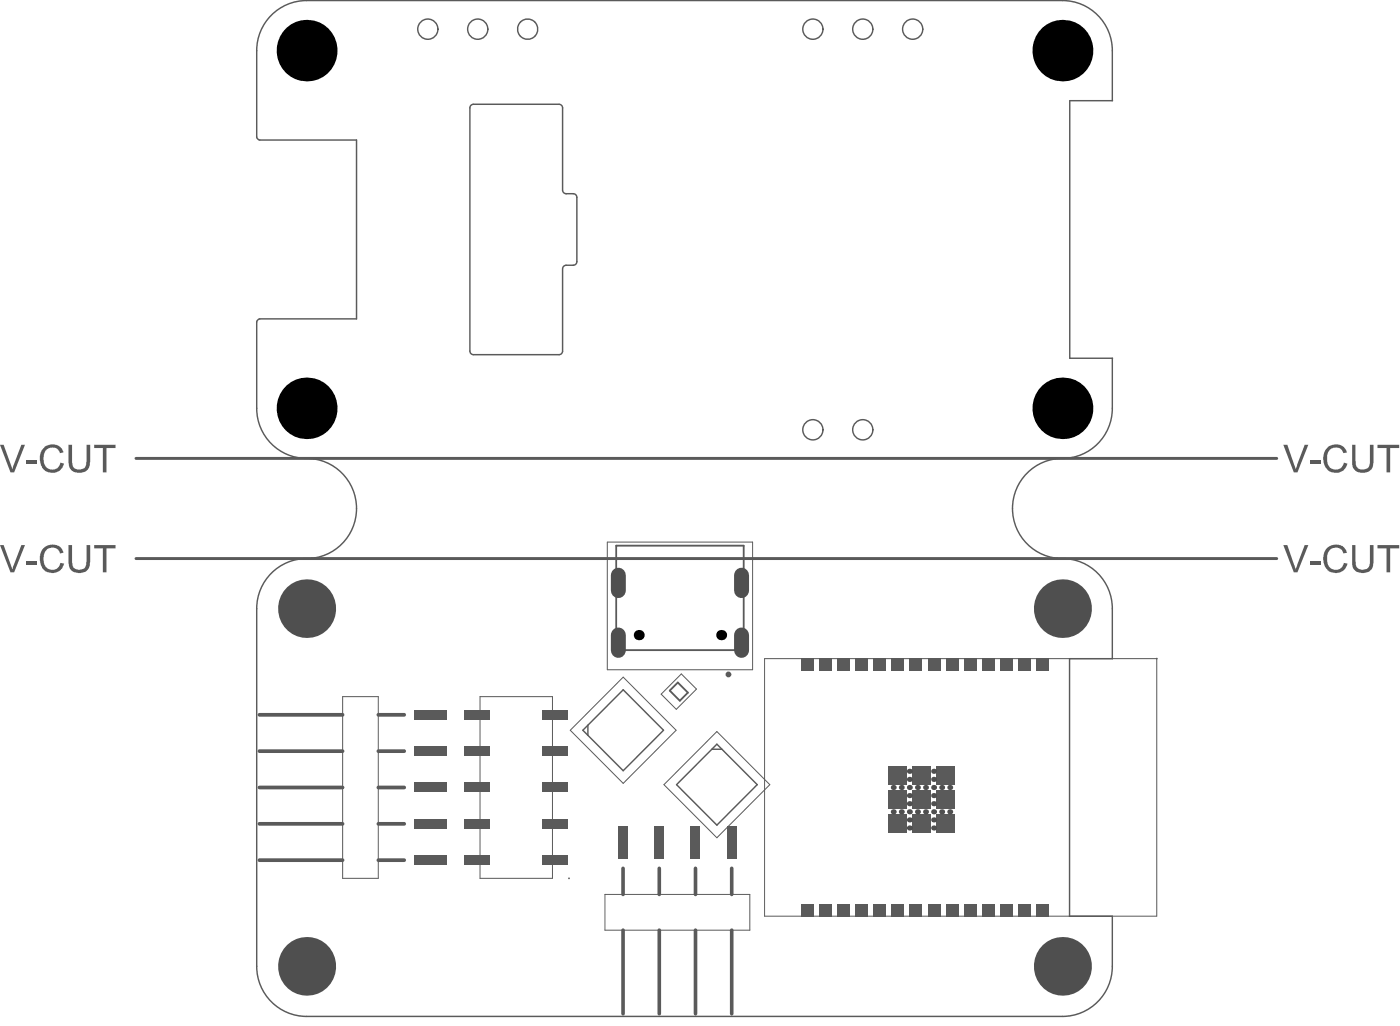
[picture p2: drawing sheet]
<svg xmlns="http://www.w3.org/2000/svg" width="163mm" height="120mm" viewBox="0 0 163 120" stroke-linecap="round" stroke-linejoin="round" font-family="sans-serif">
<g fill="#5a5a5a">
<path d="M93.4 105.4h1.5v1.4h-1.5z"/>
<path d="M93.4 76.8h1.5v1.4h-1.5z"/>
<path d="M95.6 105.4h1.4v1.4h-1.4z"/>
<path d="M95.6 76.8h1.4v1.4h-1.4z"/>
<path d="M97.7 105.4h1.5v1.4h-1.5z"/>
<path d="M97.7 76.8h1.5v1.4h-1.5z"/>
<path d="M99.8 105.4h1.5v1.4h-1.5z"/>
<path d="M99.8 76.8h1.5v1.4h-1.5z"/>
<path d="M101.9 105.4h1.5v1.4h-1.5z"/>
<path d="M101.9 76.8h1.5v1.4h-1.5z"/>
<path d="M104 105.4h1.5v1.4h-1.5z"/>
<path d="M104 76.8h1.5v1.4h-1.5z"/>
<path d="M106.1 105.4h1.5v1.4h-1.5z"/>
<path d="M106.1 76.8h1.5v1.4h-1.5z"/>
<path d="M108.2 105.4h1.5v1.4h-1.5z"/>
<path d="M108.2 76.8h1.5v1.4h-1.5z"/>
<path d="M110.3 105.4h1.5v1.4h-1.5z"/>
<path d="M110.3 76.8h1.5v1.4h-1.5z"/>
<path d="M112.5 105.4h1.5v1.4h-1.5z"/>
<path d="M112.5 76.8h1.5v1.4h-1.5z"/>
<path d="M114.6 105.4h1.5v1.4h-1.5z"/>
<path d="M114.6 76.8h1.5v1.4h-1.5z"/>
<path d="M116.7 105.4h1.5v1.4h-1.5z"/>
<path d="M116.7 76.8h1.5v1.4h-1.5z"/>
<path d="M118.8 105.4h1.5v1.4h-1.5z"/>
<path d="M118.8 76.8h1.5v1.4h-1.5z"/>
<path d="M120.9 105.4h1.5v1.4h-1.5z"/>
<path d="M120.9 76.8h1.5v1.4h-1.5z"/>
<path d="M109.3 89.3h2.1v2.1h-2.1z"/>
<path d="M109.3 92.1h2.1v2.2h-2.1z"/>
<path d="M109.3 94.9h2.1v2.2h-2.1z"/>
<path d="M106.4 94.9h2.2v2.2h-2.2z"/>
<path d="M106.4 92.1h2.2v2.2h-2.2z"/>
<path d="M106.4 89.3h2.2v2.1h-2.2z"/>
<path d="M103.6 89.3h2.2v2.1h-2.2z"/>
<path d="M103.6 92.1h2.2v2.2h-2.2z"/>
<path d="M103.6 94.9h2.2v2.2h-2.2z"/>
<path d="M72.2 96.3h1v3.8h-1z"/>
<path d="M76.4 96.3h1v3.8h-1z"/>
<path d="M80.6 96.3h1.1v3.8h-1.1z"/>
<path d="M84.8 96.3h1.1v3.8h-1.1z"/>
<path d="M63.3 99.7h3v1.1h-3z"/>
<path d="M63.3 95.5h3v1.1h-3z"/>
<path d="M63.3 91.3h3v1h-3z"/>
<path d="M63.3 87h3v1.1h-3z"/>
<path d="M63.3 82.8h3v1.1h-3z"/>
<path d="M54.2 99.7h3v1.1h-3z"/>
<path d="M54.2 95.5h3v1.1h-3z"/>
<path d="M54.2 91.3h3v1h-3z"/>
<path d="M54.2 87h3v1.1h-3z"/>
<path d="M54.2 82.8h3v1.1h-3z"/>
<path d="M48.3 99.7h3.8v1.1h-3.8z"/>
<path d="M48.3 95.5h3.8v1.1h-3.8z"/>
<path d="M48.3 91.3h3.8v1h-3.8z"/>
<path d="M48.3 87h3.8v1.1h-3.8z"/>
<path d="M48.3 82.8h3.8v1.1h-3.8z"/>
<circle cx="135" cy="76.8" r=".1"/>
<circle cx="66.4" cy="102.4" r=".1"/>
</g>
<path d="M70.9 63.2h16.9v14.9h-16.9zM72.7 78.9l6.2 6.2-6.2 6.2-6.2-6.2zM79.5 78.6l1.8 1.7-2.4 2.4-1.8-1.8zM89.2 76.8h45.8v30h-45.8zM40 81.2h4.1v21.2h-4.1zM56 81.2h8.5v21.2h-8.5zM83.6 85.3l6.2 6.2-6.2 6.2-6.1-6.2zM70.6 104.3h16.9v4.1h-16.9z" fill="none" stroke="#5a5a5a" stroke-width=".12"/>
<g fill="none" stroke="#5a5a5a" stroke-width=".43">
<path d="M30.3 96h9.7M30.3 91.8h9.7M30.3 87.6h9.7M30.3 83.3h9.7M44.1 96h3.1M44.1 91.8h3.1M44.1 87.6h3.1M44.1 83.3h3.1M30.3 100.3h9.7M44.1 100.3h3.1M72.7 101.2v3.1M72.7 108.4v9.8"/>
<path d="M76.9 101.2v3.1M76.9 108.4v9.8M81.1 101.2v3.1M81.1 108.4v9.8M85.4 101.2v3.1M85.4 108.4v9.8"/>
</g>
<g fill="none" stroke="#5a5a5a" stroke-width=".17">
<path d="M29.9 5.9v10.1M30.3 16.3h11.3v20.9h-11.3M35.8 .1h88.2M54.8 12.6v28.3M55.2 12.2h10M65.6 12.6v9.6M129.8 5.9v5.8M129.8 11.7h-5v30.1h5M29.9 37.5v10.1M65.6 31.3v9.6M66.1 30.9h.8M66.1 22.6h.8"/>
<path d="M67.3 23v7.5M55.2 41.3h10M129.8 41.8v5.8M29.9 70.9v41.7M129.8 70.9v5.9h-5v30h5v5.8M68.6 84.5v1.2M72.7 80.4l4.7 4.7-4.7 4.7-4.7-4.7zM83 87.3h1.2M83.6 86.7l4.7 4.8-4.7 4.7-4.7-4.7zM35.8 118.5h88.2"/>
</g>
<path d="M71.9 63.6h14.9v12.2h-14.9zM79.1 79.6l1.2 1.1-1 1-1.2-1.2z" fill="none" stroke="#5a5a5a" stroke-width=".21"/>
<g fill="none" stroke="#5a5a5a" stroke-width=".34">
<path d="M15.9 53.4h133.1M15.9 65.1h133.1"/>
<circle cx="85" cy="78.6" r=".17"/>
</g>
<g fill="#5a5a5a">
<path d="M0 51.8h.4l1 2.9 1.1-2.9h.4l-1.3 3.3h-.4z"/>
<path d="M3.1 53.7h1.2v.4h-1.2z"/>
<path d="M5.2 52.1l.6-.3a1.26 1.26 0 0 1 1.6 .9l-.4 .1-.1-.2a.97 .97 0 0 0-1.1-.4 .97 .97 0 0 0-.7 1v.3a1.06 1.06 0 0 0 1.2 1.2 1.06 1.06 0 0 0 .8-.8l.4 .1a1.44 1.44 0 0 1-1.6 1.1 1.44 1.44 0 0 1-1.3-1.4l.1-.6a1.32 1.32 0 0 1 .5-1z"/>
<path d="M8 51.8h.4v1.9a.84 .84 0 0 0 .5 1h.3a.69 .69 0 0 0 .9-.8v-2.1h.4v2.1a1.24 1.24 0 0 1-1.7 1.2 1.14 1.14 0 0 1-.8-1.3z"/>
<path d="M11 51.8h2.5v.4h-1.1v2.9h-.4v-2.9h-1z"/>
<path d="M0 63.5h.4l1 2.9 1.1-2.9h.4l-1.3 3.2h-.4z"/>
<path d="M3.1 65.4h1.2v.4h-1.2z"/>
<path d="M5 63.9l.2-.1a1.48 1.48 0 0 1 2.1 .2l.1 .4-.4 .1a.98 .98 0 0 0-1.1-.6 .98 .98 0 0 0-.8 1v.4a1.21 1.21 0 0 0 .6 1l.2 .1a.9 .9 0 0 0 1.2-.8l.4 .1-.1 .1a1.39 1.39 0 0 1-1.4 1 1.39 1.39 0 0 1-1.3-1.1l-.1-.9 .2-.6z"/>
<path d="M8 63.5h.4v2a.77 .77 0 0 0 .4 .8l.3 .1a.75 .75 0 0 0 .9-.5l.1-.4v-2h.4v2a1.28 1.28 0 0 1-1.9 1.2l-.3-.3a1.26 1.26 0 0 1-.3-1z"/>
<path d="M11 63.5h2.5v.4h-1.1v2.8h-.4v-2.8h-1z"/>
<path d="M149.7 63.5h.5l1 2.9 1-2.9h.4l-1.2 3.2h-.5z"/>
<path d="M152.8 65.4h1.2v.4h-1.2z"/>
<path d="M154.9 63.8l.1-.1a1.44 1.44 0 0 1 2.1 .5l.1 .2-.5 .1a.91 .91 0 0 0-1.5-.5l-.1 .2a1.84 1.84 0 0 0-.1 1.7v.1a.97 .97 0 0 0 1 .4 .97 .97 0 0 0 .8-.8l.4 .1a1.41 1.41 0 0 1-1.5 1.1 1.41 1.41 0 0 1-1.3-1.4v-.5a1.46 1.46 0 0 1 .5-1.1z"/>
<path d="M157.8 63.5h.3v1.9a.88 .88 0 0 0 .5 .9 .83 .83 0 0 0 1.2-.6v-2.2h.4v1.9a1.19 1.19 0 0 1-1.5 1.4 1.05 1.05 0 0 1-.9-1.3z"/>
<path d="M160.7 63.5h2.5v.4h-1v2.8h-.4v-2.8h-1.1z"/>
<path d="M149.7 51.8h.5l1 2.9 1-2.9h.4l-1.2 3.3h-.5z"/>
<path d="M152.8 53.7h1.2v.4h-1.2z"/>
<path d="M154.9 52.1l.7-.3a1.28 1.28 0 0 1 1.6 .9l-.5 .1a.94 .94 0 0 0-.9-.7 .94 .94 0 0 0-.9 .7l-.1 .8a1.02 1.02 0 0 0 1.1 1.2v-.1a.96 .96 0 0 0 .9-.8l.4 .1v.1a1.4 1.4 0 0 1-2.5 .5l-.3-.7v-.7a1.98 1.98 0 0 1 .5-1.1z"/>
<path d="M157.8 51.8h.3l.1 2a.83 .83 0 0 0 .6 .9 .83 .83 0 0 0 1-.5v-2.4h.4v2.1a1.26 1.26 0 0 1-1.7 1.2 1.18 1.18 0 0 1-.7-1.4z"/>
<path d="M160.7 51.8h2.5v.4h-1v2.9h-.4v-2.9h-1.1z"/>
</g>
<g fill="none" stroke="#5a5a5a" stroke-width=".17">
<path d="M29.9 16l.1 .1 .3 .2M35.8 .1a5.8 5.8 0 0 0-5.9 5.8M55.2 12.2h-.2l-.2 .4M65.2 12.2h.2l.2 .4M124 .1a5.8 5.8 0 0 1 5.8 5.8M30.3 37.2h-.2l-.2 .3M65.6 22.2l.1 .2 .4 .2M66.1 30.9l-.3 .1-.2 .3M66.9 22.6l.3 .2 .1 .2M67.3 30.5l-.1 .2-.3 .2M29.9 47.6a5.8 5.8 0 0 0 5.9 5.8 5.8 5.8 0 0 1 5.8 5.9 5.8 5.8 0 0 1-5.8 5.8 5.8 5.8 0 0 0-5.9 5.8M54.8 40.9l.1 .2 .3 .2"/>
<path d="M65.6 40.9v.2l-.4 .2M129.8 47.6a5.8 5.8 0 0 1-5.8 5.8 5.8 5.8 0 0 0-5.9 5.9 5.8 5.8 0 0 0 5.9 5.8 5.8 5.8 0 0 1 5.8 5.8M29.9 112.6a5.8 5.8 0 0 0 5.9 5.9M129.8 112.6a5.8 5.8 0 0 1-5.8 5.9"/>
<circle cx="49.9" cy="3.4" r="1.18"/>
<circle cx="55.7" cy="3.4" r="1.18"/>
<circle cx="61.6" cy="3.4" r="1.18"/>
<circle cx="94.8" cy="3.4" r="1.18"/>
<circle cx="100.7" cy="3.4" r="1.18"/>
<circle cx="106.5" cy="3.4" r="1.18"/>
<circle cx="94.8" cy="50.1" r="1.18"/>
<circle cx="100.7" cy="50.1" r="1.18"/>
</g>
<g fill="#000">
<circle cx="33.1" cy="5.9" r=".5"/>
<circle cx="33.5" cy="4.6" r=".5"/>
<circle cx="33.5" cy="7.2" r=".5"/>
<circle cx="34.4" cy="3.6" r=".5"/>
<circle cx="34.4" cy="8.2" r=".5"/>
<circle cx="35.8" cy="3.2" r=".5"/>
<circle cx="35.8" cy="8.6" r=".5"/>
<circle cx="37.1" cy="3.6" r=".5"/>
<circle cx="37.1" cy="8.2" r=".5"/>
<circle cx="38.1" cy="4.6" r=".5"/>
<circle cx="38.1" cy="7.2" r=".5"/>
<circle cx="38.4" cy="5.9" r=".5"/>
<circle cx="121.3" cy="5.9" r=".5"/>
<circle cx="121.6" cy="7.2" r=".5"/>
<circle cx="121.6" cy="4.6" r=".5"/>
<circle cx="122.6" cy="3.6" r=".5"/>
<circle cx="122.6" cy="8.2" r=".5"/>
<circle cx="123.9" cy="3.2" r=".5"/>
<circle cx="124" cy="8.6" r=".5"/>
<circle cx="125.3" cy="3.6" r=".5"/>
<circle cx="125.3" cy="8.2" r=".5"/>
<circle cx="126.3" cy="7.2" r=".5"/>
<circle cx="126.3" cy="4.6" r=".5"/>
<circle cx="126.6" cy="5.9" r=".5"/>
<circle cx="33.1" cy="47.6" r=".5"/>
<circle cx="33.5" cy="48.9" r=".5"/>
<circle cx="33.5" cy="46.3" r=".5"/>
<circle cx="34.4" cy="49.9" r=".5"/>
<circle cx="34.4" cy="45.3" r=".5"/>
<circle cx="35.8" cy="44.9" r=".5"/>
<circle cx="35.8" cy="50.3" r=".5"/>
<circle cx="37.1" cy="45.3" r=".5"/>
<circle cx="37.1" cy="49.9" r=".5"/>
<circle cx="38.1" cy="48.9" r=".5"/>
<circle cx="38.1" cy="46.3" r=".5"/>
<circle cx="38.4" cy="47.6" r=".5"/>
<circle cx="121.3" cy="47.6" r=".5"/>
<circle cx="121.6" cy="48.9" r=".5"/>
<circle cx="121.6" cy="46.3" r=".5"/>
<circle cx="122.6" cy="49.9" r=".5"/>
<circle cx="122.6" cy="45.3" r=".5"/>
<circle cx="124" cy="44.9" r=".5"/>
<circle cx="124" cy="50.3" r=".5"/>
<circle cx="125.3" cy="49.9" r=".5"/>
<circle cx="125.3" cy="45.3" r=".5"/>
<circle cx="126.3" cy="48.9" r=".5"/>
<circle cx="126.3" cy="46.3" r=".5"/>
<circle cx="126.6" cy="47.6" r=".5"/>
</g>
<circle cx="35.8" cy="112.6" r="3.4" fill="#4f4f4f"/>
<path d="M72.1 74v1.8M86.5 74v1.8" fill="none" stroke="#4f4f4f" stroke-width="1.8"/>
<g fill="#000">
<circle cx="74.5" cy="74" r=".59"/>
<circle cx="84.1" cy="74" r=".59"/>
</g>
<g fill="#4f4f4f">
<circle cx="106.1" cy="95.6" r=".29"/>
<circle cx="106.1" cy="96.5" r=".29"/>
<circle cx="124" cy="112.6" r="3.4"/>
<circle cx="108.9" cy="95.6" r=".29"/>
<circle cx="108.9" cy="96.5" r=".29"/>
<circle cx="105.2" cy="94.6" r=".29"/>
<circle cx="109.9" cy="94.6" r=".29"/>
<circle cx="106.1" cy="94.6" r=".29"/>
<circle cx="104.2" cy="94.6" r=".29"/>
<circle cx="104.2" cy="91.8" r=".29"/>
<circle cx="105.2" cy="91.8" r=".29"/>
<circle cx="106.1" cy="91.8" r=".29"/>
<circle cx="106.1" cy="89.9" r=".29"/>
<circle cx="106.1" cy="90.8" r=".29"/>
<circle cx="106.1" cy="92.7" r=".29"/>
<circle cx="106.1" cy="93.7" r=".29"/>
<circle cx="107" cy="94.6" r=".29"/>
<circle cx="107" cy="91.8" r=".29"/>
<circle cx="108" cy="94.6" r=".29"/>
<circle cx="108" cy="91.8" r=".29"/>
<circle cx="108.9" cy="94.6" r=".29"/>
<circle cx="108.9" cy="93.7" r=".29"/>
<circle cx="108.9" cy="92.7" r=".29"/>
<circle cx="108.9" cy="90.8" r=".29"/>
<circle cx="108.9" cy="89.9" r=".29"/>
<circle cx="108.9" cy="91.8" r=".29"/>
<circle cx="109.9" cy="91.8" r=".29"/>
<circle cx="110.8" cy="94.6" r=".29"/>
<circle cx="110.8" cy="91.8" r=".29"/>
</g>
<path d="M72.1 67.1v1.7M86.5 67.1v1.7" fill="none" stroke="#4f4f4f" stroke-width="1.8"/>
<circle cx="35.8" cy="70.9" r="3.4" fill="#4f4f4f"/>
<g fill="#000">
<circle cx="35.8" cy="5.9" r="3.5"/>
<circle cx="35.8" cy="47.6" r="3.5"/>
</g>
<circle cx="124" cy="70.9" r="3.4" fill="#4f4f4f"/>
<g fill="#000">
<circle cx="124" cy="5.9" r="3.5"/>
<circle cx="124" cy="47.6" r="3.5"/>
</g>
</svg>
